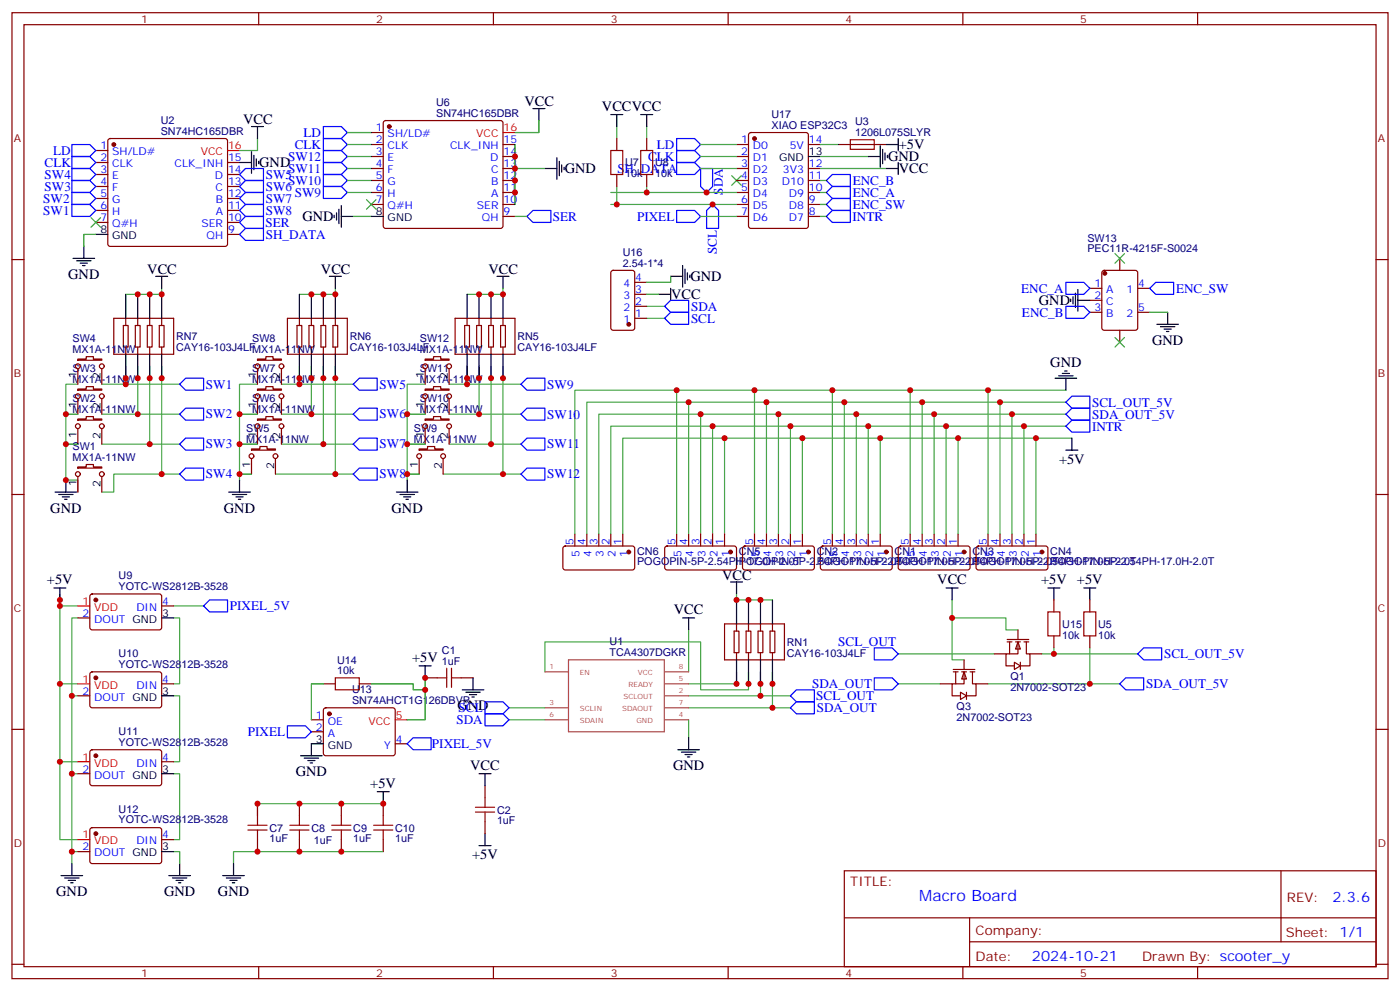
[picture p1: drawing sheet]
<svg xmlns="http://www.w3.org/2000/svg" width="412mm" height="292mm" viewBox="0 0 412 292" stroke-linecap="round" stroke-linejoin="round" font-family="sans-serif">
<defs><g id="words">
<text font-size="4.6" fill="#00f" x="270.8" y="265.4">Macro Board</text>
<g font-size="4.2">
<text x="154.5" y="31.3">VCC</text>
<text x="177.3" y="32.6">VCCVCC</text>
<text x="71.6" y="36.5">VCC</text>
<text x="261.6" y="47.5">GND</text>
<text x="264.8" y="44">+5V</text>
<text x="76.4" y="49.3">GND</text>
<text x="166.3" y="51">GND</text>
<text x="264.8" y="51">VCC</text>
<text x="89.1" y="65.2">GND</text>
<text x="20.1" y="82.1">GND</text>
<text x="43.4" y="80.6">VCC</text>
<text x="94.5" y="80.6">VCC</text>
<text x="143.9" y="80.6">VCC</text>
<text x="203.4" y="82.8">GND</text>
<text x="197.7" y="88.1">VCC</text>
<text x="306" y="89.8">GND</text>
<text x="339.4" y="101.5">GND</text>
<text x="309.4" y="108.1">GND</text>
<text x="312" y="136.4">+5V</text>
<text x="14.8" y="150.9">GND</text>
<text x="66" y="150.9">GND</text>
<text x="115.4" y="150.9">GND</text>
<text x="13.8" y="172">+5V</text>
<text x="212.7" y="170.6">VCC</text>
<text x="276.1" y="172">VCC</text>
<text x="306.7" y="172">+5V</text>
<text x="317.2" y="172">+5V</text>
<text x="198.5" y="180.8">VCC</text>
<text x="121.4" y="194.9">+5V</text>
<text x="134.8" y="209.1">GND</text>
<text x="138.5" y="226.6">VCC</text>
<text x="198.3" y="226.8">GND</text>
<text x="87.1" y="228.5">GND</text>
<text x="109.1" y="231.9">+5V</text>
<text x="139.1" y="252.9">+5V</text>
<text x="16.6" y="263.8">GND</text>
<text x="48.3" y="263.8">GND</text>
<text x="64.2" y="263.8">GND</text>
</g>
<g font-size="4.2" fill="#00f">
<text x="392.5" y="265.6">2.3.6</text>
<text x="304" y="283">2024-10-21</text>
</g>
<g font-size="3.9" fill="#00f">
<text x="89.4" y="40.3">LD</text>
<text x="15.7" y="45.6">LD</text>
<text x="84.9" y="47.3">SW12</text>
<text x="86.8" y="43.8">CLK</text>
<text x="190.9" y="47.3">CLK</text>
<text x="193.5" y="43.8">LD</text>
<text x="13.1" y="49.2">CLK</text>
<text x="13.1" y="52.7">SW4</text>
<text x="78.3" y="52.6">SW5</text>
<text x="84.9" y="50.9">SW11</text>
<text x="181.8" y="50.8">SH_DATA</text>
<text x="12.7" y="59.7">SW2</text>
<text x="13.1" y="56.2">SW3</text>
<text x="78.3" y="56.2">SW6</text>
<text x="78.3" y="59.7">SW7</text>
<text x="84.9" y="54.4">SW10</text>
<text x="86.8" y="57.9">SW9</text>
<text x="212.9" y="57.3" transform="rotate(-90 212.9 57.3)">SDA</text>
<text x="251.2" y="54.4">ENC_B</text>
<text x="251.2" y="57.9">ENC_A</text>
<text x="12.7" y="63.2">SW1</text>
<text x="78.3" y="63.2">SW8</text>
<text x="162.9" y="65">SER</text>
<text x="187.7" y="65">PIXEL</text>
<text x="251.1" y="65">INTR</text>
<text x="251.2" y="61.4">ENC_SW</text>
<text x="78.2" y="66.8">SER</text>
<text x="78.3" y="70.3">SH_DATA</text>
<text x="211.1" y="74.8" transform="rotate(-90 211.1 74.8)">SCL</text>
<text x="300.8" y="86.1">ENC_A</text>
<text x="346.4" y="86.1">ENC_SW</text>
<text x="203.5" y="95">SCL</text>
<text x="203.6" y="91.4">SDA</text>
<text x="301" y="93.2">ENC_B</text>
<text x="60.7" y="114.4">SW1</text>
<text x="111.8" y="114.4">SW5</text>
<text x="161.2" y="114.4">SW9</text>
<text x="321.7" y="119.7">SCL_OUT_5V</text>
<text x="60.7" y="123.2">SW2</text>
<text x="111.8" y="123.2">SW6</text>
<text x="161.2" y="123.2">SW10</text>
<text x="321.7" y="123.2">SDA_OUT_5V</text>
<text x="60.7" y="132">SW3</text>
<text x="111.8" y="132">SW7</text>
<text x="321.7" y="126.7">INTR</text>
<text x="161.2" y="132">SW11</text>
<text x="60.7" y="140.8">SW4</text>
<text x="111.8" y="140.8">SW8</text>
<text x="161.2" y="140.8">SW12</text>
<text x="67.7" y="179.6">PIXEL_5V</text>
<text x="246.9" y="190.2">SCL_OUT</text>
<text x="342.9" y="193.7">SCL_OUT_5V</text>
<text x="239.2" y="202.5">SDA_OUT</text>
<text x="337.6" y="202.6">SDA_OUT_5V</text>
<text x="135.1" y="209.6">SCL</text>
<text x="240.4" y="206.1">SCL_OUT</text>
<text x="240.6" y="209.6">SDA_OUT</text>
<text x="134.4" y="213.1">SDA</text>
<text x="73" y="216.7">PIXEL</text>
<text x="127.2" y="220.2">PIXEL_5V</text>
</g>
<g font-size="3.9" fill="#800">
<text x="250.5" y="260.9">TITLE:</text>
<text x="379.1" y="265.6">REV:</text>
<text x="287.4" y="275.1">Company:</text>
<text x="378.7" y="275.7">Sheet: 1/1</text>
<text x="287.4" y="282.8">Date:</text>
<text x="336.4" y="282.9">Drawn By: scooter_y</text>
</g>
<g font-size="3.2" fill="#800">
<text x="41.6" y="6.7">1</text>
<text x="110.8" y="6.7">2</text>
<text x="179.9" y="6.7">3</text>
<text x="249.1" y="6.7">4</text>
<text x="318.2" y="6.7">5</text>
<text x="4.1" y="41.8">A</text>
<text x="405.9" y="41.8">A</text>
<text x="4.1" y="111">B</text>
<text x="405.9" y="111">B</text>
<text x="4.1" y="180.1">C</text>
<text x="405.9" y="180.1">C</text>
<text x="4.1" y="249.3">D</text>
<text x="405.9" y="249.3">D</text>
<text x="41.6" y="287.5">1</text>
<text x="110.8" y="287.5">2</text>
<text x="179.9" y="287.5">3</text>
<text x="249.1" y="287.5">4</text>
<text x="318.2" y="287.5">5</text>
</g>
<g font-size="3.2" fill="#000080">
<text x="128.5" y="34.4">SN74HC165DBR</text>
<text x="128.5" y="31.2">U6</text>
<text x="227.3" y="34.7">U17</text>
<text x="47.3" y="39.7">SN74HC165DBR</text>
<text x="47.3" y="36.5">U2</text>
<text x="227.3" y="37.9">XIAO ESP32C3</text>
<text x="251.9" y="40.1">1206L075SLYR</text>
<text x="251.9" y="36.9">U3</text>
<text x="184.1" y="52.2">10k</text>
<text x="184.1" y="49">U7</text>
<text x="193" y="52.2">10k</text>
<text x="193" y="49">U8</text>
<text x="320.3" y="71.1">SW13</text>
<text x="183.5" y="75.3">U16</text>
<text x="320.3" y="74.3">PEC11R-4215F-S0024</text>
<text x="183.5" y="78.5">2.54-1*4</text>
<text x="21.4" y="100.8">SW4</text>
<text x="51.9" y="100.1">RN7</text>
<text x="74.3" y="100.8">SW8</text>
<text x="103" y="100.1">RN6</text>
<text x="123.7" y="100.8">SW12</text>
<text x="152.4" y="100.1">RN5</text>
<text x="21.4" y="103.9">MX1A-11NW</text>
<text x="51.9" y="103.3">CAY16-103J4LFMX1A-11NW</text>
<text x="103" y="103.3">CAY16-103J4LF</text>
<text x="123.7" y="103.9">MX1A-11NW</text>
<text x="152.4" y="103.3">CAY16-103J4LF</text>
<text x="21.4" y="112.7">MX1A-11NW</text>
<text x="21.4" y="109.6">SW3</text>
<text x="74.3" y="112.7">MX1A-11NW</text>
<text x="74.3" y="109.6">SW7</text>
<text x="123.7" y="112.7">MX1A-11NW</text>
<text x="123.7" y="109.6">SW11</text>
<text x="21.4" y="118.4">SW2</text>
<text x="74.3" y="118.4">SW6</text>
<text x="123.7" y="118.4">SW10</text>
<text x="21.4" y="121.6">MX1A-11NW</text>
<text x="74.3" y="121.6">MX1A-11NW</text>
<text x="123.7" y="121.6">MX1A-11NW</text>
<text x="72.5" y="130.4">MX1A-11NW</text>
<text x="72.5" y="127.3">SW5</text>
<text x="121.9" y="130.4">MX1A-11NW</text>
<text x="121.9" y="127.3">SW9</text>
<text x="21.4" y="135.7">MX1A-11NW</text>
<text x="21.4" y="132.5">SW1</text>
<text x="187.7" y="166.4">POGOPIN-5P-2.54PH-17.0H-2.0T</text>
<text x="187.7" y="163.3">CN6</text>
<text x="217.7" y="166.4">POGOPIN-5P-2.54PH-17.0H-2.0T</text>
<text x="217.7" y="163.3">CN5</text>
<text x="240.6" y="166.4">POGOPIN-5P-2.54PH-17.0H-2.0T</text>
<text x="240.6" y="163.3">CN2</text>
<text x="263.5" y="166.4">POGOPIN-5P-2.54PH-17.0H-2.0T</text>
<text x="263.5" y="163.3">CN1</text>
<text x="286.5" y="166.4">POGOPIN-5P-2.54PH-17.0H-2.0T</text>
<text x="286.5" y="163.3">CN3</text>
<text x="309.4" y="166.4">POGOPIN-5P-2.54PH-17.0H-2.0T</text>
<text x="309.4" y="163.3">CN4</text>
<text x="34.9" y="173.6">YOTC-WS2812B-3528</text>
<text x="34.9" y="170.4">U9</text>
<text x="312.9" y="184.8">U15</text>
<text x="323.5" y="184.8">U5</text>
<text x="179.6" y="190">U1</text>
<text x="231.8" y="190.1">RN1</text>
<text x="312.9" y="188">10k</text>
<text x="323.5" y="188">10k</text>
<text x="34.9" y="196.5">YOTC-WS2812B-3528</text>
<text x="34.9" y="193.3">U10</text>
<text x="99.3" y="195.3">U14</text>
<text x="130.2" y="195.7">1uF</text>
<text x="130.2" y="192.5">C1</text>
<text x="179.6" y="193.2">TCA4307DGKR</text>
<text x="231.8" y="193.3">CAY16-103J4LF</text>
<text x="99.3" y="198.5">10k</text>
<text x="103.7" y="204">U13</text>
<text x="297.7" y="203.3">2N7002-SOT23</text>
<text x="297.7" y="200.1">Q1</text>
<text x="103.7" y="207.1">SN74AHCT1G126DBVR</text>
<text x="281.8" y="208.9">Q3</text>
<text x="281.8" y="212.1">2N7002-SOT23</text>
<text x="34.9" y="219.5">YOTC-WS2812B-3528</text>
<text x="34.9" y="216.3">U11</text>
<text x="34.9" y="239.2">U12</text>
<text x="146.4" y="239.5">C2</text>
<text x="34.9" y="242.4">YOTC-WS2812B-3528</text>
<text x="79.4" y="244.8">C7</text>
<text x="91.7" y="244.8">C8</text>
<text x="104.1" y="244.8">C9</text>
<text x="116.4" y="244.8">C10</text>
<text x="146.4" y="242.7">1uF</text>
<text x="79.4" y="247.9">1uF</text>
<text x="92.4" y="248.3">1uF</text>
<text x="104.1" y="247.9">1uF</text>
<text x="116.4" y="247.9">1uF</text>
</g>
<g font-size="3.2" fill="#00f">
<text x="110.7" y="38.7">1</text>
<text x="114.2" y="40.4">SH/LD#</text>
<text x="29.6" y="44">1</text>
<text x="29.6" y="47.5">2</text>
<text x="33.1" y="45.7">SH/LD#</text>
<text x="67.2" y="47.5">15</text>
<text x="110.7" y="42.2">2</text>
<text x="110.7" y="45.7">3</text>
<text x="114.2" y="44">CLK</text>
<text x="114.2" y="47.5">E</text>
<text x="132.6" y="44">CLK_INH</text>
<text x="144.4" y="47.5">D</text>
<text x="148.3" y="45.7">14</text>
<text x="148.3" y="42.2">15</text>
<text x="218.3" y="42.2">1</text>
<text x="218.3" y="45.7">2</text>
<text x="221.8" y="44">D0</text>
<text x="221.8" y="47.5">D1</text>
<text x="232.6" y="44">5V</text>
<text x="238.3" y="42.2">14</text>
<text x="29.6" y="51">3</text>
<text x="33.1" y="49.2">CLK</text>
<text x="33.1" y="52.8">E</text>
<text x="51.4" y="49.2">CLK_INH</text>
<text x="63.3" y="52.8">D</text>
<text x="67.2" y="51">14</text>
<text x="110.7" y="49.2">4</text>
<text x="110.7" y="52.8">5</text>
<text x="114.2" y="51">F</text>
<text x="144.6" y="51">C</text>
<text x="148.3" y="52.8">12</text>
<text x="148.3" y="49.2">13</text>
<text x="218.3" y="49.2">3</text>
<text x="218.3" y="52.8">4</text>
<text x="221.8" y="51">D2</text>
<text x="230.6" y="51">3V3</text>
<text x="238.3" y="52.8">11</text>
<text x="238.3" y="49.2">12</text>
<text x="29.6" y="54.5">4</text>
<text x="29.6" y="58.1">5</text>
<text x="33.1" y="56.3">F</text>
<text x="33.1" y="59.8">G</text>
<text x="63.5" y="56.3">C</text>
<text x="63.5" y="59.8">B</text>
<text x="67.2" y="58.1">12</text>
<text x="67.2" y="54.5">13</text>
<text x="110.7" y="56.3">6</text>
<text x="110.7" y="59.8">7</text>
<text x="114.2" y="54.5">G</text>
<text x="114.2" y="58.1">H</text>
<text x="144.7" y="54.5">B</text>
<text x="144.7" y="58.1">A</text>
<text x="148.3" y="59.8">10</text>
<text x="148.3" y="56.3">11</text>
<text x="218.3" y="56.3">5</text>
<text x="218.3" y="59.8">6</text>
<text x="221.8" y="54.5">D3</text>
<text x="221.8" y="58.1">D4</text>
<text x="230.3" y="54.5">D10</text>
<text x="232.4" y="58.1">D9</text>
<text x="238.3" y="59.8">9</text>
<text x="238.3" y="56.3">10</text>
<text x="29.6" y="61.6">6</text>
<text x="29.6" y="65.1">7</text>
<text x="33.1" y="63.4">H</text>
<text x="63.6" y="63.4">A</text>
<text x="67.2" y="65.1">10</text>
<text x="67.2" y="61.6">11</text>
<text x="114.2" y="61.6">Q#H</text>
<text x="140.5" y="61.6">SER</text>
<text x="142" y="65.1">QH</text>
<text x="148.3" y="63.4">9</text>
<text x="218.3" y="63.4">7</text>
<text x="221.8" y="61.6">D5</text>
<text x="221.8" y="65.1">D6</text>
<text x="232.4" y="65.1">D7</text>
<text x="232.4" y="61.6">D8</text>
<text x="238.3" y="63.4">8</text>
<text x="33.1" y="66.9">Q#H</text>
<text x="59.3" y="66.9">SER</text>
<text x="60.8" y="70.4">QH</text>
<text x="67.2" y="68.7">9</text>
<text x="187.1" y="82.8">4</text>
<text x="183.6" y="88.1">3</text>
<text x="183.6" y="84.5">4</text>
<text x="187.1" y="89.8">2</text>
<text x="187.1" y="86.3">3</text>
<text x="322.4" y="84.5">1</text>
<text x="322.4" y="88.1">2</text>
<text x="325.9" y="86.3">A</text>
<text x="325.9" y="89.8">C</text>
<text x="331.8" y="86.3">1</text>
<text x="335.3" y="84.5">4</text>
<text x="183.6" y="95.1">1</text>
<text x="183.6" y="91.6">2</text>
<text x="187.1" y="93.3">1</text>
<text x="322.4" y="91.6">3</text>
<text x="325.9" y="93.3">B</text>
<text x="331.8" y="93.3">2</text>
<text x="335.3" y="91.6">5</text>
<text x="169" y="160.5" transform="rotate(-90 169 160.5)">5</text>
<text x="172.5" y="160.5" transform="rotate(-90 172.5 160.5)">4</text>
<text x="176" y="160.5" transform="rotate(-90 176 160.5)">3</text>
<text x="179.6" y="160.5" transform="rotate(-90 179.6 160.5)">2</text>
<text x="183.1" y="160.5" transform="rotate(-90 183.1 160.5)">1</text>
<text x="199" y="160.5" transform="rotate(-90 199 160.5)">5</text>
<text x="202.5" y="160.5" transform="rotate(-90 202.5 160.5)">4</text>
<text x="206" y="160.5" transform="rotate(-90 206 160.5)">3</text>
<text x="209.5" y="160.5" transform="rotate(-90 209.5 160.5)">2</text>
<text x="213.1" y="160.5" transform="rotate(-90 213.1 160.5)">1</text>
<text x="221.9" y="160.5" transform="rotate(-90 221.9 160.5)">5</text>
<text x="225.4" y="160.5" transform="rotate(-90 225.4 160.5)">4</text>
<text x="229" y="160.5" transform="rotate(-90 229 160.5)">3</text>
<text x="232.5" y="160.5" transform="rotate(-90 232.5 160.5)">2</text>
<text x="236" y="160.5" transform="rotate(-90 236 160.5)">1</text>
<text x="244.8" y="160.5" transform="rotate(-90 244.8 160.5)">5</text>
<text x="248.4" y="160.5" transform="rotate(-90 248.4 160.5)">4</text>
<text x="251.9" y="160.5" transform="rotate(-90 251.9 160.5)">3</text>
<text x="255.4" y="160.5" transform="rotate(-90 255.4 160.5)">2</text>
<text x="258.9" y="160.5" transform="rotate(-90 258.9 160.5)">1</text>
<text x="267.8" y="160.5" transform="rotate(-90 267.8 160.5)">5</text>
<text x="271.3" y="160.5" transform="rotate(-90 271.3 160.5)">4</text>
<text x="274.8" y="160.5" transform="rotate(-90 274.8 160.5)">3</text>
<text x="278.3" y="160.5" transform="rotate(-90 278.3 160.5)">2</text>
<text x="281.9" y="160.5" transform="rotate(-90 281.9 160.5)">1</text>
<text x="290.7" y="160.5" transform="rotate(-90 290.7 160.5)">5</text>
<text x="294.2" y="160.5" transform="rotate(-90 294.2 160.5)">4</text>
<text x="297.7" y="160.5" transform="rotate(-90 297.7 160.5)">3</text>
<text x="301.3" y="160.5" transform="rotate(-90 301.3 160.5)">2</text>
<text x="304.8" y="160.5" transform="rotate(-90 304.8 160.5)">1</text>
<text x="170.7" y="164" transform="rotate(-90 170.7 164)">5</text>
<text x="174.3" y="164" transform="rotate(-90 174.3 164)">4</text>
<text x="177.8" y="164" transform="rotate(-90 177.8 164)">3</text>
<text x="181.3" y="164" transform="rotate(-90 181.3 164)">2</text>
<text x="184.9" y="164" transform="rotate(-90 184.9 164)">1</text>
<text x="200.7" y="164" transform="rotate(-90 200.7 164)">5</text>
<text x="204.3" y="164" transform="rotate(-90 204.3 164)">4</text>
<text x="207.8" y="164" transform="rotate(-90 207.8 164)">3</text>
<text x="211.3" y="164" transform="rotate(-90 211.3 164)">2</text>
<text x="214.8" y="164" transform="rotate(-90 214.8 164)">1</text>
<text x="223.7" y="164" transform="rotate(-90 223.7 164)">5</text>
<text x="227.2" y="164" transform="rotate(-90 227.2 164)">4</text>
<text x="230.7" y="164" transform="rotate(-90 230.7 164)">3</text>
<text x="234.2" y="164" transform="rotate(-90 234.2 164)">2</text>
<text x="237.8" y="164" transform="rotate(-90 237.8 164)">1</text>
<text x="246.6" y="164" transform="rotate(-90 246.6 164)">5</text>
<text x="250.1" y="164" transform="rotate(-90 250.1 164)">4</text>
<text x="253.6" y="164" transform="rotate(-90 253.6 164)">3</text>
<text x="257.2" y="164" transform="rotate(-90 257.2 164)">2</text>
<text x="260.7" y="164" transform="rotate(-90 260.7 164)">1</text>
<text x="269.5" y="164" transform="rotate(-90 269.5 164)">5</text>
<text x="273" y="164" transform="rotate(-90 273 164)">4</text>
<text x="276.6" y="164" transform="rotate(-90 276.6 164)">3</text>
<text x="280.1" y="164" transform="rotate(-90 280.1 164)">2</text>
<text x="283.6" y="164" transform="rotate(-90 283.6 164)">1</text>
<text x="292.5" y="164" transform="rotate(-90 292.5 164)">5</text>
<text x="296" y="164" transform="rotate(-90 296 164)">4</text>
<text x="299.5" y="164" transform="rotate(-90 299.5 164)">3</text>
<text x="303" y="164" transform="rotate(-90 303 164)">2</text>
<text x="306.6" y="164" transform="rotate(-90 306.6 164)">1</text>
<text x="40.2" y="179.8">DIN</text>
<text x="47.8" y="178">4</text>
<text x="24.3" y="181.5">2</text>
<text x="27.8" y="183.3">DOUT GND</text>
<text x="40.2" y="202.7">DIN</text>
<text x="47.8" y="200.9">4</text>
<text x="24.3" y="204.5">2</text>
<text x="27.8" y="206.2">DOUT GND</text>
<text x="93.1" y="211.5">1</text>
<text x="93.1" y="215.1">2</text>
<text x="96.6" y="213.3">OE</text>
<text x="96.6" y="216.8">A</text>
<text x="113.2" y="220.3">Y</text>
<text x="116.6" y="218.6">4</text>
<text x="24.3" y="227.4">2</text>
<text x="40.2" y="225.6">DIN</text>
<text x="47.8" y="223.9">4</text>
<text x="27.8" y="229.2">DOUT GND</text>
<text x="24.3" y="250.3">2</text>
<text x="40.2" y="248.6">DIN</text>
<text x="47.8" y="246.8">4</text>
<text x="27.8" y="252.1">DOUT GND</text>
</g>
<g font-size="3.2" fill="#f00">
<text x="140.3" y="40.4">VCC</text>
<text x="148.3" y="38.7">16</text>
<text x="59.1" y="45.7">VCC</text>
<text x="67.2" y="44">16</text>
<text x="24.3" y="178">1</text>
<text x="27.8" y="179.8">VDD</text>
<text x="24.3" y="200.9">1</text>
<text x="27.8" y="202.7">VDD</text>
<text x="108.5" y="213.3">VCC</text>
<text x="116.6" y="211.5">5</text>
<text x="24.3" y="223.9">1</text>
<text x="27.8" y="225.6">VDD</text>
<text x="24.3" y="246.8">1</text>
<text x="27.8" y="248.6">VDD</text>
</g>
<g font-size="3.2">
<text x="229.5" y="47.5">GND</text>
<text x="238.3" y="45.7">13</text>
<text x="110.7" y="63.4">8</text>
<text x="114.2" y="65.1">GND</text>
<text x="29.6" y="68.7">8</text>
<text x="33.1" y="70.4">GND</text>
<text x="22.6" y="111.2" transform="rotate(-90 22.6 111.2)">1</text>
<text x="29.6" y="111.6" transform="rotate(-90 29.6 111.6)">2</text>
<text x="75.5" y="111.2" transform="rotate(-90 75.5 111.2)">1</text>
<text x="82.5" y="111.6" transform="rotate(-90 82.5 111.6)">2</text>
<text x="124.9" y="111.2" transform="rotate(-90 124.9 111.2)">1</text>
<text x="131.9" y="111.6" transform="rotate(-90 131.9 111.6)">2</text>
<text x="22.6" y="120.1" transform="rotate(-90 22.6 120.1)">1</text>
<text x="29.6" y="120.4" transform="rotate(-90 29.6 120.4)">2</text>
<text x="75.5" y="120.1" transform="rotate(-90 75.5 120.1)">1</text>
<text x="82.5" y="120.4" transform="rotate(-90 82.5 120.4)">2</text>
<text x="124.9" y="120.1" transform="rotate(-90 124.9 120.1)">1</text>
<text x="131.9" y="120.4" transform="rotate(-90 131.9 120.4)">2</text>
<text x="22.6" y="128.9" transform="rotate(-90 22.6 128.9)">1</text>
<text x="29.6" y="129.2" transform="rotate(-90 29.6 129.2)">2</text>
<text x="75.5" y="128.9" transform="rotate(-90 75.5 128.9)">1</text>
<text x="82.5" y="129.2" transform="rotate(-90 82.5 129.2)">2</text>
<text x="124.9" y="128.9" transform="rotate(-90 124.9 128.9)">1</text>
<text x="131.9" y="129.2" transform="rotate(-90 131.9 129.2)">2</text>
<text x="73.7" y="137.7" transform="rotate(-90 73.7 137.7)">1</text>
<text x="123.1" y="137.7" transform="rotate(-90 123.1 137.7)">1</text>
<text x="22.6" y="143" transform="rotate(-90 22.6 143)">1</text>
<text x="29.6" y="143.3" transform="rotate(-90 29.6 143.3)">2</text>
<text x="80.8" y="138" transform="rotate(-90 80.8 138)">2</text>
<text x="130.2" y="138" transform="rotate(-90 130.2 138)">2</text>
<text x="47.8" y="181.5">3</text>
<text x="47.8" y="204.5">3</text>
<text x="93.1" y="218.6">3</text>
<text x="96.6" y="220.3">GND</text>
<text x="47.8" y="227.4">3</text>
<text x="47.8" y="250.3">3</text>
</g>
<g font-size="2.1" fill="#a54b4b">
<text x="161.8" y="197.1">1</text>
<text x="200" y="197.1">8</text>
<text x="170.8" y="198.8">EN</text>
<text x="185.1" y="202.3">READY</text>
<text x="187.9" y="198.8">VCC</text>
<text x="200" y="200.6">5</text>
<text x="161.8" y="207.7">3</text>
<text x="170.8" y="209.4">SCLIN</text>
<text x="183.3" y="209.4">SDAOUT</text>
<text x="183.7" y="205.9">SCLOUT</text>
<text x="200" y="204.1">2</text>
<text x="200" y="207.7">7</text>
<text x="161.8" y="211.2">6</text>
<text x="170.8" y="212.9">SDAIN</text>
<text x="187.5" y="212.9">GND</text>
<text x="200" y="211.2">4</text>
</g>
</g></defs>
<g fill="none" stroke="#4aa64a" stroke-width=".35">
<path d="M181.7 37.3v3.5M190.5 37.3v3.5M181.7 54.9v5.3M190.5 54.9v1.8M47.6 84.9v1.7h-10.6M98.8 84.9v1.7h-10.6M148.2 84.9v1.7h-10.6M190.5 93.7h5.3M190.5 90.2h5.3M22.9 113.1h-3.5v28.2h3.5v3.6M30 113.1h22.9M37 107.8v5.3"/>
<path d="M40.6 107.8v14.1M44.1 107.8v22.9M47.6 107.8v31.8M75.8 113.1h-5.2v28.2M82.9 113.1h21.2M88.2 107.8v5.3M91.7 107.8v14.1M95.2 107.8v22.9M98.8 107.8v31.8M125.2 113.1h-5.3v28.2M132.3 113.1h21.2M137.6 107.8v5.3"/>
<path d="M141.1 107.8v14.1M144.6 107.8v22.9M148.2 107.8v31.8M199.3 114.9v42.3M202.8 118.4v38.8M222.2 114.9v42.3M225.8 118.4v38.8M245.2 114.9v42.3M248.7 118.4v38.8M268.1 114.9v42.3M271.6 118.4v38.8M291 114.9v42.3"/>
<path d="M294.6 118.4v38.8M314 114.9h-144.7v42.3M314 118.4h-141.1v38.8M30 130.7h22.9M30 121.9h22.9M52.9 139.6h-19.4v5.3h-3.5M81.1 139.6h23M82.9 121.9h21.2M82.9 130.7h21.2M130.5 139.6h23M132.3 121.9h21.2M132.3 130.7h21.2"/>
<path d="M206.4 121.9v35.3M209.9 125.4v31.8M213.4 129v28.2M229.3 121.9v35.3M232.8 125.4v31.8M236.4 129v28.2M252.2 121.9v35.3M255.8 125.4v31.8M259.3 129v28.2M275.2 121.9v35.3M278.7 125.4v31.8M282.2 129v28.2"/>
<path d="M298.1 121.9v35.3M301.6 125.4v31.8M305.2 129v28.2M314 121.9h-137.6v35.3M314 125.4h-134.1v31.8M315.7 129h-132.3v28.2M17.6 174.8v3.6h5.3M17.6 178.4v45.8h5.3M51.2 178.4h8.8M217 174.8v1.8h10.5M280.5 176.6v17.6h3.5M22.9 181.9h-1.7v22.9h1.7"/>
<path d="M51.2 181.9h1.7v19.4h-1.7M160.5 197.8v-8.9h45.9v14.2h14.1v-5.3M202.8 185.4v12.4M217 197.8v3.5h-14.2M224 197.8v7M227.5 197.8v10.6M264.6 192.5h28.2M280.5 181.9h15.8v3.5h3.6M310.4 190.7v1.8h-3.5M310.4 192.5h24.7M321 190.7v10.6M17.6 201.3h5.3"/>
<path d="M21.2 204.8v49.4M51.2 204.8h1.7v19.4h-1.7M149.9 208.4h10.6M149.9 211.9h10.6M202.8 208.4h30M202.8 204.8h30M202.8 211.9v5.3M264.6 201.3h12.3M291 201.3h38.8M17.6 224.2v23h5.3M21.2 227.8h1.7M51.2 227.8h1.7v19.4h-1.7"/>
<path d="M112.9 236.6h-37.1v3.5M21.2 250.7h1.7M112.9 250.7h-44.1v3.5"/>
</g>
<g fill="none" stroke="#870000" stroke-width=".35">
<path d="M109.4 39h3.5M113.1 35.7l.5-.2h33.9l.5 .2 .2 .5v30.3l-.3 .5-.4 .2h-33.9l-.5-.2-.2-.5v-30.3zM28.2 44.3h3.5M28.2 47.8h3.5M28.2 51.4h3.5M28.2 54.9h3.5M28.2 58.4h3.5M32 41l.5-.2h33.8l.5 .2 .2 .5v30.3l-.2 .5-.5 .2h-33.8l-.5-.2-.3-.5v-30.3zM67 47.8h3.6M67 51.4h3.6M67 54.9h3.6M67 58.4h3.6"/>
<path d="M109.4 42.5h3.5M109.4 46.1h3.5M109.4 49.6h3.5M109.4 53.1h3.5M109.4 56.7h3.5M148.2 42.5h3.5M148.2 46.1h3.5M148.2 49.6h3.5M148.2 53.1h3.5M148.2 56.7h3.5M181.7 40.8v3.5M181.7 51.4v3.5"/>
<path d="M190.5 40.8v3.5M190.5 51.4v3.5M246.9 42.5h14.2M28.2 61.9h3.5M28.2 65.5h3.5M67 61.9h3.6M67 65.5h3.6M67 69h3.6M109.4 60.2h3.5M148.2 60.2h3.5M148.2 63.7h3.5M33.5 93.7h17.7v10.6h-17.7z"/>
<path d="M36.3 95.8h1.4v6.4h-1.4zM37 93.7v2.1M39.9 95.8h1.4v6.4h-1.4zM40.6 93.7v2.1M43.4 95.8h1.4v6.4h-1.4zM44.1 93.7v2.1M46.9 95.8h1.4v6.4h-1.4zM47.6 93.7v2.1M84.7 93.7h17.6v10.6h-17.6zM87.5 95.8h1.4v6.4h-1.4zM88.2 93.7v2.1M91 95.8h1.4v6.4h-1.4z"/>
<path d="M91.7 93.7v2.1M94.5 95.8h1.5v6.4h-1.5zM95.2 93.7v2.1M98.1 95.8h1.4v6.4h-1.4zM98.8 93.7v2.1M134.1 93.7h17.6v10.6h-17.6zM136.9 95.8h1.4v6.4h-1.4zM137.6 93.7v2.1M140.4 95.8h1.4v6.4h-1.4zM141.1 93.7v2.1M143.9 95.8h1.4v6.4h-1.4zM144.6 93.7v2.1"/>
<path d="M147.5 95.8h1.4v6.4h-1.4zM148.2 93.7v2.1M37 102.2v2.1M40.6 102.2v2.1M44.1 102.2v2.1M47.6 102.2v2.1M88.2 102.2v2.1M91.7 102.2v2.1M95.2 102.2v2.1M98.8 102.2v2.1M137.6 102.2v2.1M141.1 102.2v2.1"/>
<path d="M144.6 102.2v2.1M148.2 102.2v2.1M169.3 157.2v3.5M172.9 157.2v3.5M176.4 157.2v3.5M179.9 157.2v3.5M183.4 157.2v3.5M199.3 157.2v3.5M202.8 157.2v3.5M206.4 157.2v3.5M209.9 157.2v3.5M213.4 157.2v3.5"/>
<path d="M222.2 157.2v3.5M225.8 157.2v3.5M229.3 157.2v3.5M232.8 157.2v3.5M236.4 157.2v3.5M245.2 157.2v3.5M248.7 157.2v3.5M252.2 157.2v3.5M255.8 157.2v3.5M259.3 157.2v3.5M268.1 157.2v3.5M271.6 157.2v3.5"/>
<path d="M275.2 157.2v3.5M278.7 157.2v3.5M282.2 157.2v3.5M291 157.2v3.5M294.6 157.2v3.5M298.1 157.2v3.5M301.6 157.2v3.5M305.2 157.2v3.5M26.7 175l.5-.2 20 .1 .4 .6v9.5l-.7 .4h-20l-.4-.7v-9.2zM47.6 178.4h3.6M166 160.9l.5-.2 20 .1 .5 .6-.1 6-.6 .4-20.1-.1-.4-.6v-5.7zM196 160.9l.5-.2 20 .1 .5 .6-.1 6-.6 .4-20.1-.1-.4-.6v-5.7z"/>
<path d="M219 160.9l.4-.2 20.1 .1 .4 .6-.1 6-.6 .4-20-.1-.5-.6v-5.7zM241.9 160.9l.5-.2 20 .1 .4 .6v6l-.7 .4-20-.1-.4-.6v-5.7zM264.8 160.9l.5-.2 20 .1 .5 .6-.1 6-.7 .4-20-.1-.4-.6v-5.7zM287.7 160.9l.5-.2 20 .1 .5 .6-.1 6-.6 .4-20.1-.1-.4-.6v-5.7zM22.9 181.9h3.6M26.7 198l.5-.2h20l.4 .7v9.4l-.7 .5-20-.1-.4-.7v-9.1zM125.2 199.5h3.6M135.8 199.5h3.5M213.4 183.7h17.7v10.5h-17.7zM216.3 185.8h1.4v6.3h-1.4zM217 183.7v2.1M217 192.1v2.1"/>
<path d="M219.8 185.8h1.4v6.3h-1.4zM220.5 183.7v2.1M220.5 192.1v2.1M223.3 185.8h1.4v6.3h-1.4zM224 183.7v2.1M224 192.1v2.1M226.8 185.8h1.4v6.3h-1.4zM227.5 183.7v2.1M227.5 192.1v2.1M22.9 204.8h3.6M47.6 201.3h3.6M91.7 211.9h3.5"/>
<path d="M91.7 215.4h3.5M95.2 201.3h3.6M95.5 208.6l.5-.2h20l.4 .7v12.9l-.7 .5-20-.1-.5-.6v-12.7zM105.8 201.3h3.6M116.4 218.9h3.5M22.9 227.8h3.6M26.7 220.9l.5-.2 20 .1 .4 .6v9.5l-.7 .4-20-.1-.4-.6v-9.2zM47.6 224.2h3.6M75.8 236.6v3.5M88.2 236.6v3.5M100.5 236.6v3.5M112.9 236.6v3.5"/>
<path d="M142.9 231.3v3.5M22.9 250.7h3.6M26.7 243.8l.5-.2 20 .1 .4 .6v9.5l-.7 .4-20-.1-.4-.6v-9.2zM47.6 247.2h3.6M75.8 247.2v3.5M88.2 247.2v3.5M100.5 247.2v3.5M112.9 247.2v3.5M142.9 241.9v3.5"/>
</g>
<g fill="#870000" stroke="#870000" stroke-width=".35">
<circle cx="114.7" cy="37.3" r=".53"/>
<circle cx="33.5" cy="42.5" r=".53"/>
<circle cx="261.1" cy="162.5" r=".53"/>
<circle cx="215.2" cy="162.5" r=".53"/>
<circle cx="185.2" cy="162.5" r=".53"/>
<circle cx="238.1" cy="162.5" r=".53"/>
<circle cx="284" cy="162.5" r=".53"/>
<circle cx="306.9" cy="162.5" r=".53"/>
<circle cx="28.2" cy="176.6" r=".53"/>
<circle cx="28.2" cy="199.5" r=".53"/>
<circle cx="28.2" cy="222.5" r=".53"/>
<circle cx="28.2" cy="245.4" r=".53"/>
<circle cx="97" cy="210.1" r=".53"/>
</g>
<g fill="none" stroke="#000" stroke-width=".35">
<path d="M74.1 37.3h3.5M75.8 37.3v3.5M157 32h3.5M158.7 32v3.5M179.9 33.7h3.5M181.7 33.7v3.6M188.7 33.7h3.6M190.5 33.7v3.6M70.6 47.8h3.5M74.1 44.7v6.3M74.8 45.7v4.3M75.5 46.8v2.1"/>
<path d="M76.2 47.5v.7M160.5 49.6h3.5M164 46.4v6.4M164.7 47.5v4.2M165.5 48.5v2.2M166.2 49.2v.8M261.1 49.6h3.5M261.1 42.5h3.5M264.6 40.8v3.5M264.6 47.8v3.6M21.5 76.1h6.4M22.6 76.8h4.2"/>
<path d="M23.6 77.5h2.2M24.3 78.2h.7M24.7 72.5v3.6M28.2 69h3.5M98.4 63.4v.7M99.1 62.7v2.1M99.8 61.6v4.2M100.5 63.7h3.6M100.5 60.5v6.4M109.4 63.7h3.5M37 86.6v7.1M40.6 86.6v7.1"/>
<path d="M44.1 86.6v7.1M45.9 81.4h3.5M47.6 81.4v3.5M47.6 86.6v7.1M88.2 86.6v7.1M91.7 86.6v7.1M95.2 86.6v7.1M97 81.4h3.5M98.8 81.4v3.5M98.8 86.6v7.1M137.6 86.6v7.1M141.1 86.6v7.1"/>
<path d="M144.6 86.6v7.1M146.4 81.4h3.5M148.2 81.4v3.5M148.2 86.6v7.1M37 104.3v7M40.6 104.3v7M44.1 104.3v7M47.6 104.3v7M88.2 104.3v7M91.7 104.3v7M95.2 104.3v7M98.8 104.3v7"/>
<path d="M137.6 104.3v7M141.1 104.3v7M144.6 104.3v7M148.2 104.3v7M310.8 111.3h6.3M311.9 110.6h4.2M312.9 109.9h2.1M313.6 109.2h.7M314 111.3v3.6M314 132.5h3.5M315.7 129v3.5M16.2 144.9h6.4"/>
<path d="M17.3 145.6h4.2M18.3 146.3h2.2M19 147h.8M19.4 141.3v3.6M15.9 173.1h3.5M17.6 173.1v3.5M217 176.6v7.1M220.5 176.6v7.1M224 176.6v7.1M227.5 176.6v7.1M47.6 181.9h3.6M123.5 196h3.5"/>
<path d="M125.2 196v3.5M139.3 199.5v3.6M201.1 181.9h3.5M202.8 181.9v3.5M217 194.2v7.1M220.5 194.2v7.1M224 194.2v7.1M227.5 194.2v7.1M47.6 204.8h3.6M95.2 218.9h-3.5v3.6M136.2 203.1h6.3M137.2 203.8h4.3"/>
<path d="M138.3 204.5h2.1M139 205.2h.7M47.6 227.8h3.6M88.5 222.5h6.4M89.6 223.2h4.2M90.7 223.9h2.1M91.4 224.6h.7M111.1 233h3.6M112.9 233v3.6M141.1 227.8h3.5M142.9 227.8v3.5M18 257.7h6.3"/>
<path d="M19 258.4h4.3M20.1 259.2h2.1M20.8 259.9h.7M21.2 254.2v3.5M47.6 250.7h3.6M49.7 257.7h6.4M50.8 258.4h4.2M51.9 259.2h2.1M52.6 259.9h.7M52.9 254.2v3.5M65.6 257.7h6.4M66.7 258.4h4.2"/>
<path d="M67.7 259.2h2.1M68.4 259.9h.7M68.8 254.2v3.5M141.1 248.9h3.5M142.9 245.4v3.5"/>
</g>
<path d="M148.2 39h3.5M67 44.3h3.6M22.9 178.4h3.6M22.9 201.3h3.6M116.4 211.9h3.5M22.9 224.2h3.6M22.9 247.2h3.6" fill="none" stroke="#f00" stroke-width=".35"/>
<g fill="none" stroke="#008700" stroke-width=".35">
<path d="M102.3 39h7.1M158.7 35.5v3.5h-7M75.8 40.8v3.5h-5.2M102.3 49.6h7.1M102.3 56.7h7.1M102.3 53.1h7.1M102.3 46.1h7.1M102.3 42.5h7.1M151.7 42.5v17.7M151.7 49.6h8.8M28.2 69h-3.5v3.5M104.1 63.7h5.3"/>
<path d="M151.7 63.7h3.5M125.2 199.5v12.4h-5.3M95.2 201.3h-3.5v10.6M109.4 201.3h12.3v1.8h3.5M51.2 250.7h1.7v3.5"/>
</g>
<g fill="none" stroke="#00f" stroke-width=".35">
<path d="M95.2 37.3h5.3l1.8 1.7-1.8 1.8h-5.3zM21.2 42.5h5.3l1.7 1.8-1.7 1.8h-5.3zM21.2 46.1h5.3l1.7 1.7-1.7 1.8h-5.3zM21.2 49.6h5.3l1.7 1.8-1.7 1.7h-5.3zM21.2 53.1h5.3l1.7 1.8-1.7 1.8h-5.3zM21.2 56.7h5.3l1.7 1.7-1.7 1.8h-5.3zM70.6 51.4l1.7-1.8h5.3v3.5h-5.3zM70.6 54.9l1.7-1.8h5.3v3.6h-5.3zM70.6 58.4l1.7-1.7h5.3v3.5h-5.3zM95.2 40.8h5.3l1.8 1.7-1.8 1.8h-5.3zM95.2 44.3h5.3l1.8 1.8-1.8 1.7h-5.3zM95.2 47.8h5.3l1.8 1.8-1.8 1.8h-5.3z"/>
<path d="M95.2 51.4h5.3l1.8 1.7-1.8 1.8h-5.3zM95.2 54.9h5.3l1.8 1.8-1.8 1.7h-5.3zM199.3 40.8h5.3l1.8 1.7-1.8 1.8h-5.3zM199.3 44.3h5.3l1.8 1.8-1.8 1.7h-5.3zM199.3 47.8h5.3l1.8 1.8-1.8 1.8h-5.3zM206.4 49.6h3.5v5.3l-1.8 1.8-1.7-1.8zM243.4 56.7l1.8-1.8h5.3v3.5h-5.3zM245.2 51.4h5.3v3.5h-5.3l-1.8-1.8zM21.2 60.2h5.3l1.7 1.7-1.7 1.8h-5.3zM70.6 61.9l1.7-1.7h5.3v3.5h-5.3zM70.6 65.5l1.7-1.8h5.3v3.5h-5.3zM72.3 67.2h5.3v3.6h-5.3l-1.7-1.8z"/>
<path d="M155.2 63.7l1.8-1.8h5.3v3.6h-5.3zM199.3 61.9h5.3l1.8 1.8-1.8 1.8h-5.3zM208.1 61.9l1.8-1.7 1.8 1.7v5.3h-3.6zM243.4 60.2l1.8-1.8h5.3v3.5h-5.3zM243.4 63.7l1.8-1.8h5.3v3.6h-5.3zM52.9 113.1l1.8-1.8h5.3v3.6h-5.3zM314 118.4l1.7-1.8h5.3v3.6h-5.3zM52.9 121.9l1.8-1.7h5.3v3.5h-5.3zM52.9 130.7l1.8-1.7h5.3v3.5h-5.3zM52.9 139.6l1.8-1.8h5.3v3.5h-5.3zM314 121.9l1.7-1.7h5.3v3.5h-5.3zM314 125.4l1.7-1.7h5.3v3.5h-5.3z"/>
<path d="M60 178.4l1.7-1.8h5.3v3.5h-5.3zM84.7 213.6h5.3l1.7 1.8-1.7 1.8h-5.3zM119.9 218.9l1.8-1.7h5.3v3.5h-5.3zM142.9 206.6h5.3l1.7 1.8-1.7 1.7h-5.3zM142.9 210.1h5.3l1.7 1.8-1.7 1.7h-5.3zM232.8 204.8l1.8-1.7h5.3v3.5h-5.3zM232.8 208.4l1.8-1.8h5.3v3.5h-5.3z"/>
</g>
<path d="M107.9 58.8l2.9 2.8M110.8 58.8l-2.9 2.8M26.8 64.1l2.8 2.8M29.6 64.1l-2.8 2.8" fill="none" stroke="#3c3" stroke-width=".35"/>
<g fill="none" stroke="#a10000" stroke-width=".35">
<path d="M179.9 44.3h3.5v7.1h-3.5zM188.7 44.3h3.6v7.1h-3.6zM250.5 41.1h7v2.9h-7zM98.8 199.5h7v3.6h-7zM128.8 199.5h2.8M131.6 196.7v5.7M133 199.5h2.8M133 196.7v5.7M140.1 237.6h5.6M140.1 239h5.6M142.9 234.8v2.8M142.9 239v2.9"/>
<path d="M73 242.9h5.7M73 244.3h5.7M75.8 240.1v2.8M75.8 244.3v2.9M85.4 242.9h5.6M85.4 244.3h5.6M88.2 240.1v2.8M88.2 244.3v2.9M97.7 242.9h5.7M97.7 244.3h5.7M100.5 240.1v2.8M100.5 244.3v2.9"/>
<path d="M110.1 242.9h5.6M110.1 244.3h5.6M112.9 240.1v2.8M112.9 244.3v2.9"/>
</g>
<path d="M284 197.8l.7 2.1h-1.4z" fill="#fff" stroke="#870000" stroke-width=".35"/>
<path d="M280.8 197.1h6.4M280.8 197.8h1.4M281.5 197.8v3.5M283.3 197.8h1.4M284 197.8v3.5h-3.5v3.5h2.4M284 194.2v2.9M285.8 197.8h1.4M286.5 197.8v3.5h1v3.5h-2.8M276.9 201.3h3.6M282.9 203.8l1.8 1-1.8 1.1zM284.7 203.8v2.1M287.5 201.3h3.5" fill="none" stroke="#870000" stroke-width=".35"/>
<path d="M299.9 188.9l.7 2.2h-1.4z" fill="#fff" stroke="#870000" stroke-width=".35"/>
<g fill="none" stroke="#870000" stroke-width=".35">
<path d="M3.5 3.7h405.4v284.4h-405.4zM7.1 7.3h398.2v277.3h-398.2zM76.2 3.7v3.6M145.3 3.7v3.6M214.5 3.7v3.6M283.6 3.7v3.6M352.8 3.7v3.6M220.7 39.2l.5-.2h16.2l.7 .4v27.1l-.4 .7h-16.5l-.7-.4v-27.1zM217 42.5h3.5M217 46.1h3.5M217 49.6h3.5M217 53.1h3.5"/>
<path d="M217 56.7h3.5M238.1 42.5h3.6M238.1 49.6h3.6M238.1 53.1h3.6M238.1 56.7h3.6M3.5 76.4h3.6M180.2 79.8l.4-.2h5.7l.6 .4 .1 16.5-.5 .7h-5.9l-.6-.4-.1-16.5zM217 60.2h3.5M217 63.7h3.5M238.1 60.2h3.6M238.1 63.7h3.6M324.8 79.8l.5-.2h9.1l.7 .4v16.5l-.4 .7h-9.4l-.7-.4v-16.5z"/>
<path d="M329.8 76.1v3.5M405.3 76.4h3.6M187 93.7h3.5M187 90.2h3.5M187 86.6h3.5M187 83.1h3.5M321 84.9h3.6M321 88.4h3.6M321 91.9h3.6M329.8 97.2v3.6M335.1 84.9h3.6M335.1 91.9h3.6"/>
<path d="M22.9 114.5h2.5v-.7h2.1v.7h2.5v.4h-7.1zM22.9 105.7h2.5v-.7h2.1v.7h2.5v.3h-7.1zM22.9 108.5v4.6M22.9 117.3v4.6M30 108.5v4.6M30 117.3v4.6M75.8 114.5h2.5v-.7h2.1v.7h2.5v.4h-7.1zM75.8 105.7h2.5v-.7h2.1v.7h2.5v.3h-7.1zM75.8 108.5v4.6M75.8 117.3v4.6M82.9 108.5v4.6M82.9 117.3v4.6"/>
<path d="M125.2 114.5h2.5v-.7h2.1v.7h2.5v.4h-7.1zM125.2 105.7h2.5v-.7h2.1v.7h2.5v.3h-7.1zM125.2 108.5v4.6M125.2 117.3v4.6M132.3 108.5v4.6M132.3 117.3v4.6M22.9 137.4h2.5v-.7h2.1v.7h2.5v.4h-7.1zM22.9 123.3h2.5v-.7h2.1v.7h2.5v.4h-7.1zM22.9 126.2v4.5M30 126.2v4.5M74.1 132.2h2.5v-.8h2.1v.8h2.4v.3h-7zM74.1 135v4.6"/>
<path d="M75.8 123.3h2.5v-.7h2.1v.7h2.5v.4h-7.1zM75.8 126.2v4.5M81.1 135v4.6M82.9 126.2v4.5M123.5 132.2h2.4v-.8h2.2v.8h2.4v.3h-7zM123.5 135v4.6M125.2 123.3h2.5v-.7h2.1v.7h2.5v.4h-7.1zM125.2 126.2v4.5M130.5 135v4.6M132.3 126.2v4.5M3.5 145.6h3.6M22.9 140.3v4.6"/>
<path d="M30 140.3v4.6M405.3 145.6h3.6M310.4 176.6v3.5M321 176.6v3.5M292.8 192.5h3.5M296.7 188.2h6.3M296.7 188.9h1.4M297.4 188.9v3.6M298.8 194.9l1.8 1.1-1.8 1.1zM299.2 188.9h1.4M299.9 188.9v3.6h-3.6v3.5h2.5M299.9 185.4v2.8"/>
<path d="M300.6 194.9v2.2M301.6 188.9h1.4M302.3 188.9v3.6h1.1v3.5h-2.8M303.4 192.5h3.5M310.4 187.2v3.5M321 187.2v3.5M3.5 214.7h3.6M405.3 214.7h3.6M248.7 256.3h156.6v28.3h-156.6zM377.3 256.4v20.8M248.7 270.2h156.5M285.6 277.2h119.6"/>
<path d="M285.6 270.2v14.1M3.5 283.8h3.6M76.2 284.6v3.5M145.3 284.6v3.5M214.5 284.6v3.5M283.6 284.6v3.5M352.8 284.6v3.5M405.3 283.8h3.6"/>
<circle cx="22.9" cy="107.8" r=".71"/>
<circle cx="22.9" cy="116.6" r=".71"/>
<circle cx="30" cy="107.8" r=".71"/>
<circle cx="30" cy="116.6" r=".71"/>
<circle cx="75.8" cy="107.8" r=".71"/>
<circle cx="75.8" cy="116.6" r=".71"/>
<circle cx="82.9" cy="107.8" r=".71"/>
<circle cx="82.9" cy="116.6" r=".71"/>
<circle cx="125.2" cy="107.8" r=".71"/>
<circle cx="125.2" cy="116.6" r=".71"/>
<circle cx="132.3" cy="107.8" r=".71"/>
<circle cx="132.3" cy="116.6" r=".71"/>
<circle cx="22.9" cy="125.4" r=".71"/>
<circle cx="22.9" cy="139.6" r=".71"/>
<circle cx="30" cy="125.4" r=".71"/>
<circle cx="30" cy="139.6" r=".71"/>
<circle cx="74.1" cy="134.3" r=".71"/>
<circle cx="75.8" cy="125.4" r=".71"/>
<circle cx="81.1" cy="134.3" r=".71"/>
<circle cx="82.9" cy="125.4" r=".71"/>
<circle cx="123.5" cy="134.3" r=".71"/>
<circle cx="125.2" cy="125.4" r=".71"/>
<circle cx="130.5" cy="134.3" r=".71"/>
<circle cx="132.3" cy="125.4" r=".71"/>
</g>
<g fill="none" stroke="#000" stroke-width=".35">
<path d="M238.1 46.1h3.6M255.8 46.1h3.5M259.3 42.9v6.3M260 44v4.2M260.7 45v2.1M261.4 45.7v.7M201.1 78.2v6.3M201.8 79.2v4.3M194 86.6h3.6M197.6 84.9v3.5M197.6 81.4h3.5M202.5 80.3v2.1"/>
<path d="M203.2 81v.7M315.4 88.1v.7M316.1 87.3v2.2M316.8 86.3v4.2M317.5 88.4h3.5M317.5 85.2v6.4M340.8 95.5h6.3M341.8 96.2h4.3M342.9 96.9h2.1M343.6 97.6h.7M344 91.9v3.6M67.4 144.9h6.3"/>
<path d="M68.4 145.6h4.3M69.5 146.3h2.1M70.2 147h.7M70.6 141.3v3.6M116.8 144.9h6.3M117.8 145.6h4.3M118.9 146.3h2.1M119.6 147h.7M119.9 141.3v3.6M215.2 171.3h3.5M217 171.3v3.5M278.7 173.1h3.5"/>
<path d="M280.5 173.1v3.5M308.7 173.1h3.5M310.4 173.1v3.5M319.3 173.1h3.5M321 173.1v3.5M202.8 217.2v3.5M199.7 220.7h6.3M200.7 221.4h4.3M201.8 222.1h2.1M202.5 222.8h.7"/>
</g>
<path d="M308.7 180.1h3.5v7.1h-3.5zM319.3 180.1h3.5v7.1h-3.5z" fill="none" stroke="#a10000" stroke-width=".35"/>
<g fill="none" stroke="#00f" stroke-width=".35">
<path d="M195.8 90.2l1.8-1.8h5.2v3.5h-5.2zM195.8 93.7l1.8-1.8h5.2v3.6h-5.2zM314 83.1h5.3l1.7 1.8-1.7 1.7h-5.3zM314 90.2h5.3l1.7 1.7-1.7 1.8h-5.3zM338.7 84.9l1.7-1.8h5.3v3.5h-5.3zM104.1 113.1l1.7-1.8h5.3v3.6h-5.3zM153.5 113.1l1.7-1.8h5.3v3.6h-5.3zM104.1 121.9l1.7-1.7h5.3v3.5h-5.3zM104.1 130.7l1.7-1.7h5.3v3.5h-5.3zM104.1 139.6l1.7-1.8h5.3v3.5h-5.3zM153.5 121.9l1.7-1.7h5.3v3.5h-5.3zM153.5 130.7l1.7-1.7h5.3v3.5h-5.3z"/>
<path d="M153.5 139.6l1.7-1.8h5.3v3.5h-5.3zM257.5 190.7h5.3l1.8 1.8-1.8 1.7h-5.3zM257.5 199.5h5.3l1.8 1.8-1.8 1.8h-5.3zM335.1 192.5l1.8-1.8h5.3v3.5h-5.3zM329.8 201.3l1.8-1.8h5.3v3.6h-5.3z"/>
</g>
<g fill="#870000" stroke="#870000" stroke-width=".35">
<circle cx="185.2" cy="95.5" r=".53"/>
<circle cx="325.4" cy="80.5" r=".53"/>
<circle cx="222.2" cy="40.8" r=".53"/>
</g>
<g fill="none" stroke="#008700" stroke-width=".35">
<path d="M241.7 42.5h5.2M241.7 49.6h19.4M241.7 53.1h1.7M241.7 56.7h1.7M241.7 46.1h14.1M241.7 60.2h1.7M241.7 63.7h1.7M190.5 86.6h3.5M197.6 81.4v1.7h-7.1M338.7 91.9h5.3M19.4 121.9h3.5M19.4 130.7h3.5"/>
<path d="M70.6 121.9h5.2M70.6 130.7h5.2M70.6 139.6h3.5M119.9 121.9h5.3M119.9 130.7h5.3M119.9 139.6h3.6"/>
</g>
<path d="M215.5 51.7l2.9 2.8M218.4 51.7l-2.9 2.8M328.4 74.6l2.9 2.9M331.3 74.6l-2.9 2.9M328.4 99.3l2.9 2.9M331.3 99.3l-2.9 2.9" fill="none" stroke="#3c3" stroke-width=".35"/>
<path d="M179.9 56.7h37.1M206.4 42.5h10.6M206.4 46.1h10.6M206.4 49.6h10.6M179.9 60.2h37.1M206.4 63.7h10.6" fill="none" stroke="#4aa64a" stroke-width=".35"/>
<path d="M160.5 197.8h7M167.5 194.2h28.2v21.2h-28.2zM195.9 197.8h6.9M160.5 208.4h7M160.5 211.9h7M195.9 204.8h6.9M195.9 208.4h6.9M195.9 211.9h6.9M195.9 201.3h6.9" fill="none" stroke="#a64a4a" stroke-width=".35"/>
<g fill="#c00">
<circle cx="17.6" cy="201.3" r=".88"/>
<circle cx="17.6" cy="224.2" r=".88"/>
<circle cx="213.4" cy="129" r=".88"/>
<circle cx="236.4" cy="129" r=".88"/>
<circle cx="259.3" cy="129" r=".88"/>
<circle cx="282.2" cy="129" r=".88"/>
<circle cx="305.2" cy="129" r=".88"/>
<circle cx="21.2" cy="204.8" r=".88"/>
<circle cx="21.2" cy="227.8" r=".88"/>
<circle cx="21.2" cy="250.7" r=".88"/>
<circle cx="100.5" cy="250.7" r=".88"/>
<circle cx="88.2" cy="250.7" r=".88"/>
<circle cx="75.8" cy="250.7" r=".88"/>
<circle cx="199.3" cy="114.9" r=".88"/>
<circle cx="222.3" cy="114.9" r=".88"/>
<circle cx="245.2" cy="114.9" r=".88"/>
<circle cx="268.1" cy="114.9" r=".88"/>
<circle cx="291" cy="114.9" r=".88"/>
<circle cx="47.6" cy="86.6" r=".88"/>
<circle cx="44.1" cy="86.6" r=".88"/>
<circle cx="40.6" cy="86.6" r=".88"/>
<circle cx="98.8" cy="86.6" r=".88"/>
<circle cx="95.3" cy="86.6" r=".88"/>
<circle cx="91.7" cy="86.6" r=".88"/>
<circle cx="148.2" cy="86.6" r=".88"/>
<circle cx="144.6" cy="86.6" r=".88"/>
<circle cx="141.1" cy="86.6" r=".88"/>
<circle cx="224" cy="176.6" r=".88"/>
<circle cx="220.5" cy="176.6" r=".88"/>
<circle cx="217" cy="176.6" r=".88"/>
<circle cx="280.5" cy="181.9" r=".88"/>
<circle cx="47.6" cy="139.6" r=".88"/>
<circle cx="44.1" cy="130.7" r=".88"/>
<circle cx="40.6" cy="121.9" r=".88"/>
<circle cx="37" cy="113.1" r=".88"/>
<circle cx="88.2" cy="113.1" r=".88"/>
<circle cx="91.7" cy="121.9" r=".88"/>
<circle cx="95.3" cy="130.7" r=".88"/>
<circle cx="98.8" cy="139.6" r=".88"/>
<circle cx="137.6" cy="113.1" r=".88"/>
<circle cx="141.1" cy="121.9" r=".88"/>
<circle cx="144.6" cy="130.7" r=".88"/>
<circle cx="148.2" cy="139.6" r=".88"/>
<circle cx="321" cy="201.3" r=".88"/>
<circle cx="206.4" cy="121.9" r=".88"/>
<circle cx="229.3" cy="121.9" r=".88"/>
<circle cx="252.2" cy="121.9" r=".88"/>
<circle cx="275.2" cy="121.9" r=".88"/>
<circle cx="298.1" cy="121.9" r=".88"/>
<circle cx="202.8" cy="118.4" r=".88"/>
<circle cx="225.8" cy="118.4" r=".88"/>
<circle cx="248.7" cy="118.4" r=".88"/>
<circle cx="271.6" cy="118.4" r=".88"/>
<circle cx="294.6" cy="118.4" r=".88"/>
<circle cx="209.9" cy="125.4" r=".88"/>
<circle cx="232.8" cy="125.4" r=".88"/>
<circle cx="255.8" cy="125.4" r=".88"/>
<circle cx="278.7" cy="125.4" r=".88"/>
<circle cx="301.6" cy="125.4" r=".88"/>
<circle cx="151.7" cy="56.7" r=".88"/>
<circle cx="151.7" cy="53.1" r=".88"/>
<circle cx="151.7" cy="49.6" r=".88"/>
<circle cx="151.7" cy="46.1" r=".88"/>
<circle cx="148.2" cy="111.3" r=".88"/>
<circle cx="144.6" cy="111.3" r=".88"/>
<circle cx="141.1" cy="111.3" r=".88"/>
<circle cx="137.6" cy="111.3" r=".88"/>
<circle cx="98.8" cy="111.3" r=".88"/>
<circle cx="95.3" cy="111.3" r=".88"/>
<circle cx="91.7" cy="111.3" r=".88"/>
<circle cx="88.2" cy="111.3" r=".88"/>
<circle cx="47.6" cy="111.3" r=".88"/>
<circle cx="44.1" cy="111.3" r=".88"/>
<circle cx="40.6" cy="111.3" r=".88"/>
<circle cx="37" cy="111.3" r=".88"/>
<circle cx="17.6" cy="178.4" r=".88"/>
<circle cx="17.6" cy="176.6" r=".88"/>
<circle cx="112.9" cy="236.6" r=".88"/>
<circle cx="75.8" cy="236.6" r=".88"/>
<circle cx="88.2" cy="236.6" r=".88"/>
<circle cx="100.5" cy="236.6" r=".88"/>
<circle cx="125.2" cy="199.5" r=".88"/>
<circle cx="125.2" cy="203.1" r=".88"/>
<circle cx="227.5" cy="201.3" r=".88"/>
<circle cx="224" cy="201.3" r=".88"/>
<circle cx="220.5" cy="201.3" r=".88"/>
<circle cx="217" cy="201.3" r=".88"/>
<circle cx="310.4" cy="192.5" r=".88"/>
<circle cx="19.4" cy="141.3" r=".88"/>
<circle cx="19.4" cy="121.9" r=".88"/>
<circle cx="19.4" cy="130.7" r=".88"/>
<circle cx="70.6" cy="121.9" r=".88"/>
<circle cx="70.6" cy="130.7" r=".88"/>
<circle cx="70.6" cy="139.6" r=".88"/>
<circle cx="119.9" cy="139.6" r=".88"/>
<circle cx="119.9" cy="130.7" r=".88"/>
<circle cx="119.9" cy="121.9" r=".88"/>
<circle cx="209.9" cy="60.2" r=".88"/>
<circle cx="181.7" cy="60.2" r=".88"/>
<circle cx="208.1" cy="56.7" r=".88"/>
<circle cx="190.5" cy="56.7" r=".88"/>
<circle cx="224" cy="204.8" r=".88"/>
<circle cx="227.5" cy="208.4" r=".88"/>
</g>
<use href="#words"/>
</svg>
